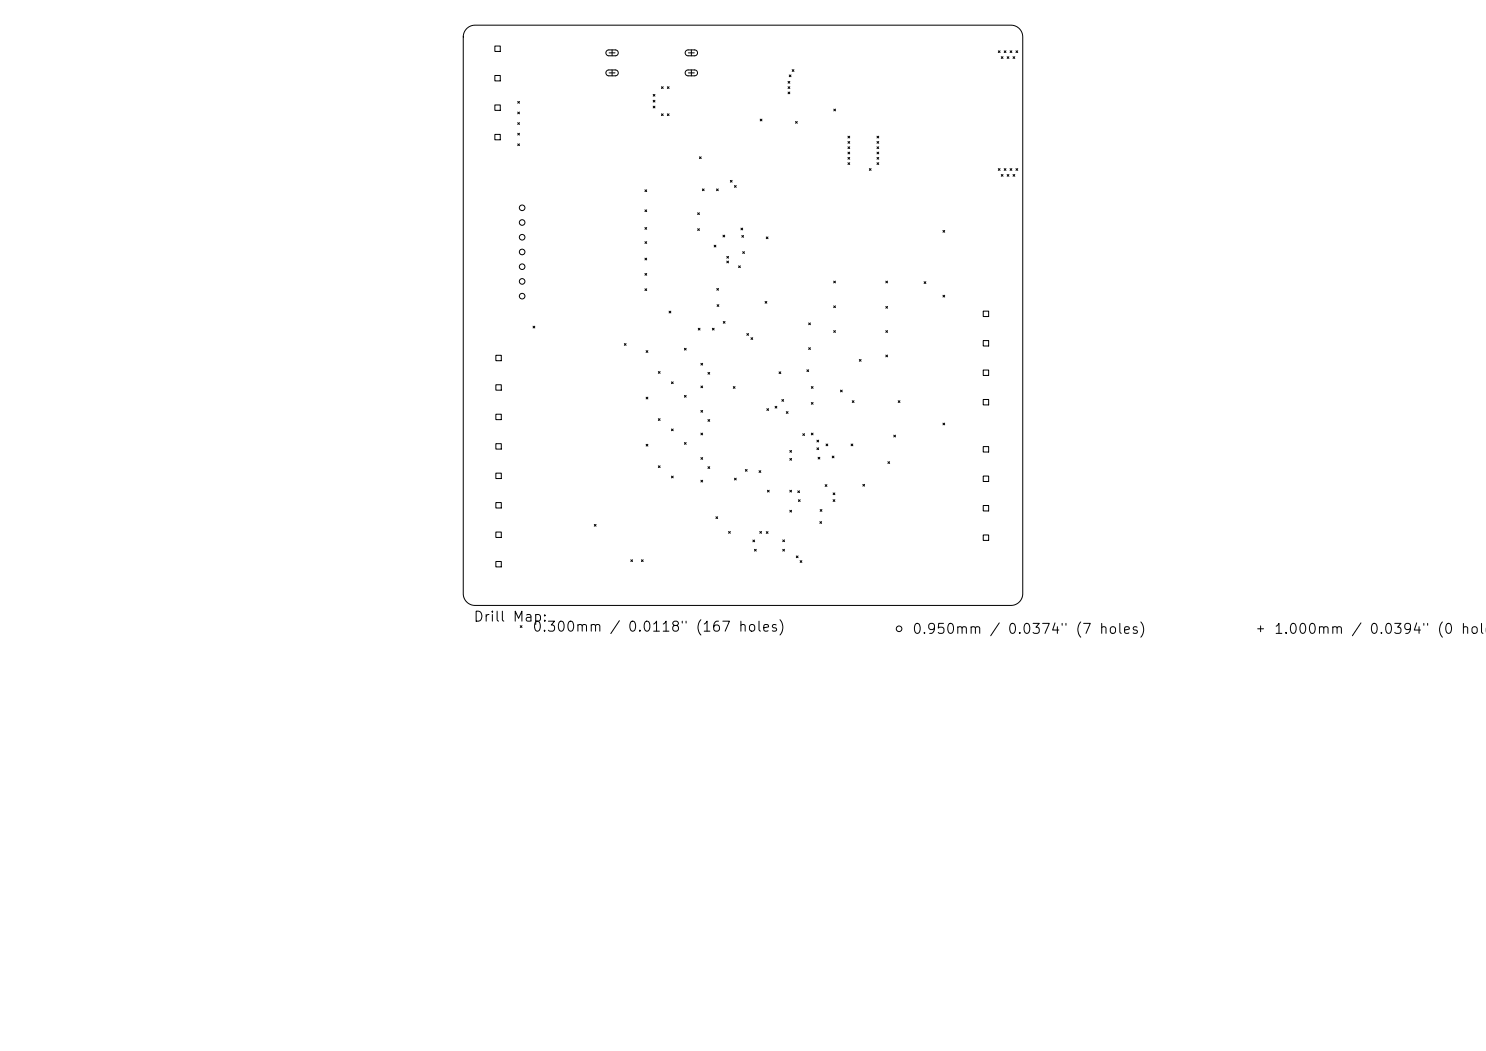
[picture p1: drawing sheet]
<svg xmlns="http://www.w3.org/2000/svg" width="297mm" height="210mm" viewBox="0 0 297 210" stroke-linecap="round" stroke-linejoin="round" font-family="sans-serif">
<defs><g id="words">
<g font-size="2">
<text x="94.5" y="124.7">Drill Map:</text>
<text x="106.3" y="126.7">0.300mm / 0.0118&quot; (167 holes)</text>
<text x="182.2" y="127.2">0.950mm / 0.0374&quot; (7 holes)</text>
<text x="254.5" y="127.2">1.000mm / 0.0394&quot; (0 hole</text>
</g>
</g></defs>
<g fill="none" stroke="#000" stroke-width=".2">
<path d="M93.3 5.7l.6-.5 1-.2h107.2a2.35 2.35 0 0 1 2.3 2.4v111.2a2.35 2.35 0 0 1-2.3 2.4h-107.2a2.35 2.35 0 0 1-2.3-2.4v-111.2l.2-1zM98.9 9.2h1.1v1.1h-1.1zM98.9 15.1h1.1v1.1h-1.1zM121.3 10.1l.3-.1h1.5l.4 .3v.4l-.4 .4h-1.6l-.4-.4zM121.3 14.1l.3-.1h1.5l.4 .3v.4l-.4 .4h-1.6l-.4-.4zM121.7 10.6h1.2M121.7 14.6h1.2M122.3 10v1.2M122.3 14v1.2M130.6 18.9l.3 .3M130.9 18.9l-.3 .3M132.2 17.3l.4 .4"/>
<path d="M132.6 17.3l-.4 .4M133.4 17.3l.3 .4M133.7 17.3l-.3 .4M137.1 10.1l.4-.1h1.5l.3 .3 .1 .4-.5 .4h-1.5l-.4-.4zM137.1 14.1l.4-.1h1.5l.3 .3 .1 .4-.5 .4h-1.5l-.4-.4zM137.6 10.6h1.2M137.6 14.6h1.2M138.2 10v1.2M138.2 14v1.2M157.5 16.3l.4 .3M157.5 17.3l.4 .4M157.5 18.4l.4 .3"/>
<path d="M157.7 15l.4 .3M157.9 16.3l-.4 .3M157.9 17.3l-.4 .4M157.9 18.4l-.4 .3M158.1 15l-.4 .3M158.3 13.9l.4 .4M158.7 13.9l-.4 .4M199.5 10.1l.4 .4M199.9 10.1l-.4 .4M200.1 11.3l.4 .4M200.5 11.3l-.4 .4M200.7 10.1l.4 .4"/>
<path d="M201.1 10.1l-.4 .4M201.3 11.3l.3 .4M201.6 11.3l-.3 .4M201.9 10.1l.3 .4M202.2 10.1l-.3 .4M202.5 11.3l.3 .4M202.8 11.3l-.3 .4M203.1 10.1l.3 .4M203.4 10.1l-.3 .4M98.9 21h1.1v1.1h-1.1zM98.9 26.9h1.1v1h-1.1zM103.5 20.3l.3 .3"/>
<path d="M103.5 22.4l.3 .3M103.5 24.5l.3 .4M103.5 26.6l.3 .4M103.5 28.7l.3 .4M103.8 20.3l-.3 .3M103.8 22.4l-.3 .3M103.8 24.5l-.3 .4M103.8 26.6l-.3 .4M103.8 28.7l-.3 .4M128.9 37.9l.4 .4M129.3 37.9l-.4 .4M130.6 20l.3 .4"/>
<path d="M130.6 21.2l.3 .4M130.9 20l-.3 .4M130.9 21.2l-.3 .4M132.2 22.7l.4 .4M132.6 22.7l-.4 .4M133.4 22.7l.3 .4M133.7 22.7l-.3 .4M139.8 31.3l.3 .4M140.1 31.3l-.3 .4M140.4 37.8l.3 .3M140.7 37.8l-.3 .3M143.2 37.8l.4 .3"/>
<path d="M143.6 37.8l-.4 .3M146 36l.3 .4M146.3 36l-.3 .4M146.8 37.1l.3 .3M147.1 37.1l-.3 .3M151.9 23.8l.4 .4M152.3 23.8l-.4 .4M159 24.3l.4 .3M159.4 24.3l-.4 .3M166.7 21.8l.3 .4M167 21.8l-.3 .4M169.5 27.2l.3 .4"/>
<path d="M169.5 28.3l.3 .3M169.5 29.3l.3 .4M169.5 30.4l.3 .3M169.5 31.5l.3 .3M169.5 32.5l.3 .4M169.8 27.2l-.3 .4M169.8 28.3l-.3 .3M169.8 29.3l-.3 .4M169.8 30.4l-.3 .3M169.8 31.5l-.3 .3M169.8 32.5l-.3 .4M173.8 33.7l.3 .3"/>
<path d="M174.1 33.7l-.3 .3M175.3 30.4l.3 .3M175.3 27.2l.3 .4M175.3 28.3l.3 .3M175.3 29.3l.3 .4M175.3 31.5l.3 .3M175.3 32.5l.3 .4M175.6 27.2l-.3 .4M175.6 28.3l-.3 .3M175.6 29.3l-.3 .4M175.6 30.4l-.3 .3M175.6 31.5l-.3 .3"/>
<path d="M175.6 32.5l-.3 .4M199.5 33.7l.4 .3M199.9 33.7l-.4 .3M200.1 34.9l.4 .3M200.5 34.9l-.4 .3M200.7 33.7l.4 .3M201.1 33.7l-.4 .3M201.3 34.9l.3 .3M201.6 34.9l-.3 .3M201.9 33.7l.3 .3M202.2 33.7l-.3 .3M202.5 34.9l.3 .3"/>
<path d="M202.8 34.9l-.3 .3M203.1 33.7l.3 .3M203.4 33.7l-.3 .3M128.9 41.9l.4 .4M128.9 45.5l.4 .3M128.9 48.3l.4 .3M128.9 51.6l.4 .3M128.9 54.6l.4 .4M128.9 57.7l.4 .4M129.3 41.9l-.4 .4M129.3 45.5l-.4 .3M129.3 48.3l-.4 .3"/>
<path d="M129.3 51.6l-.4 .3M129.3 54.6l-.4 .4M129.3 57.7l-.4 .4M139.4 42.5l.4 .4M139.4 45.7l.4 .4M139.8 42.5l-.4 .4M139.8 45.7l-.4 .4M142.7 49l.4 .3M143.1 49l-.4 .3M143.3 57.6l.3 .4M143.6 57.6l-.3 .4M144.5 47l.4 .3"/>
<path d="M144.9 47l-.4 .3M145.3 51.2l.3 .4M145.3 52.2l.3 .3M145.6 51.2l-.3 .4M145.6 52.2l-.3 .3M147.6 53.1l.4 .4M148 53.1l-.4 .4M148.1 45.6l.3 .3M148.3 47.1l.3 .3M148.4 45.6l-.3 .3M148.4 50.3l.4 .3M148.6 47.1l-.3 .3"/>
<path d="M148.8 50.3l-.4 .3M153.2 47.3l.3 .4M153.5 47.3l-.3 .4M166.6 56.2l.4 .3M167 56.2l-.4 .3M177 56.2l.4 .3M177.4 56.2l-.4 .3M184.7 56.3l.4 .3M185.1 56.3l-.4 .3M188.5 46.1l.3 .3M188.5 59l.3 .4M188.8 46.1l-.3 .3"/>
<path d="M188.8 59l-.3 .4M99.1 71h1.1v1.1h-1.1zM99.1 76.9h1.1v1.1h-1.1zM106.5 65.2l.4 .3M106.9 65.2l-.4 .3M124.8 68.7l.3 .3M125.1 68.7l-.3 .3M129.1 70.1l.4 .3M129.1 79.4l.4 .3M129.5 70.1l-.4 .3M129.5 79.4l-.4 .3M131.6 74.2l.3 .4"/>
<path d="M131.9 74.2l-.3 .4M133.7 62.2l.4 .3M134.1 62.2l-.4 .3M134.2 76.3l.4 .4M134.6 76.3l-.4 .4M136.8 69.6l.3 .3M136.8 79l.3 .4M137.1 69.6l-.3 .3M137.1 79l-.3 .4M139.6 65.6l.3 .3M139.9 65.6l-.3 .3M140.1 72.6l.3 .3"/>
<path d="M140.1 77.1l.3 .4M140.4 72.6l-.3 .3M140.4 77.1l-.3 .4M141.5 74.4l.4 .4M141.9 74.4l-.4 .4M142.4 65.6l.3 .3M142.7 65.6l-.3 .3M143.3 60.9l.4 .3M143.7 60.9l-.4 .3M144.6 64.2l.3 .4M144.9 64.2l-.3 .4M146.6 77.2l.3 .4"/>
<path d="M146.9 77.2l-.3 .4M149.3 66.7l.3 .3M149.6 66.7l-.3 .3M150.1 67.5l.3 .3M150.4 67.5l-.3 .3M152.9 60.2l.4 .4M153.3 60.2l-.4 .4M155.7 74.3l.4 .4M156.1 74.3l-.4 .4M156.3 79.8l.3 .4M156.6 79.8l-.3 .4M161.3 73.9l.3 .3"/>
<path d="M161.6 73.9l-.3 .3M161.6 64.5l.4 .4M161.6 69.5l.4 .3M162 64.5l-.4 .4M162 69.5l-.4 .3M162.2 77.2l.3 .4M162.5 77.2l-.3 .4M166.6 61.1l.4 .4M166.6 66.1l.4 .3M167 61.1l-.4 .4M167 66.1l-.4 .3M168 78l.3 .3"/>
<path d="M168.3 78l-.3 .3M171.7 71.8l.4 .4M172.1 71.8l-.4 .4M177 61.2l.4 .4M177 66.1l.4 .3M177 70.9l.4 .4M177.4 61.2l-.4 .4M177.4 66.1l-.4 .3M177.4 70.9l-.4 .4M196.5 62.2h1.1v1h-1.1zM196.5 68.1h1.1v1h-1.1zM196.5 73.9h1.1v1.1h-1.1z"/>
<path d="M196.5 79.8h1.1v1.1h-1.1zM99.1 94.5h1.1v1.1h-1.1zM99.1 82.8h1.1v1h-1.1zM99.1 88.7h1.1v1h-1.1zM129.1 88.8l.4 .3M129.5 88.8l-.4 .3M131.6 83.7l.3 .3M131.6 93.1l.3 .3M131.9 83.7l-.3 .3M131.9 93.1l-.3 .3M134.2 85.7l.4 .4M134.2 95.1l.4 .4"/>
<path d="M134.6 85.7l-.4 .4M134.6 95.1l-.4 .4M136.8 88.4l.3 .4M137.1 88.4l-.3 .4M140.1 82l.3 .4M140.1 86.5l.3 .4M140.1 91.4l.3 .4M140.1 96l.3 .3M140.4 82l-.3 .4M140.4 86.5l-.3 .4M140.4 91.4l-.3 .4M140.4 96l-.3 .3"/>
<path d="M141.5 83.8l.4 .4M141.5 93.3l.4 .3M141.9 83.8l-.4 .4M141.9 93.3l-.4 .3M146.8 95.5l.3 .4M147.1 95.5l-.3 .4M149 93.8l.3 .4M149.3 93.8l-.3 .4M151.7 94l.4 .4M152.1 94l-.4 .4M153.3 81.7l.3 .3M153.4 98l.3 .3"/>
<path d="M153.6 81.7l-.3 .3M153.7 98l-.3 .3M154.9 81.2l.4 .3M155.3 81.2l-.4 .3M157.2 82.2l.3 .4M157.5 82.2l-.3 .4M157.9 90l.3 .4M157.9 91.6l.3 .4M157.9 98l.3 .3M158.2 90l-.3 .4M158.2 91.6l-.3 .4M158.2 98l-.3 .3"/>
<path d="M159.4 98.1l.4 .3M159.6 99.9l.3 .3M159.8 98.1l-.4 .3M159.9 99.9l-.3 .3M160.4 86.7l.4 .3M160.8 86.7l-.4 .3M162.2 80.4l.3 .4M162.2 86.5l.3 .4M162.5 80.4l-.3 .4M162.5 86.5l-.3 .4M163.3 89.5l.3 .3M163.3 88l.3 .3"/>
<path d="M163.5 91.4l.4 .3M163.6 88l-.3 .3M163.6 89.5l-.3 .3M163.9 91.4l-.4 .3M164.9 96.8l.4 .4M165.1 88.7l.4 .4M165.3 96.8l-.4 .4M165.5 88.7l-.4 .4M166.3 91.1l.4 .4M166.5 98.5l.4 .3M166.5 99.8l.4 .4M166.7 91.1l-.4 .4"/>
<path d="M166.9 98.5l-.4 .3M166.9 99.8l-.4 .4M170.1 88.7l.4 .4M170.3 80.1l.4 .3M170.5 88.7l-.4 .4M170.7 80.1l-.4 .3M172.5 96.8l.3 .3M172.8 96.8l-.3 .3M177.5 92.3l.3 .3M177.8 92.3l-.3 .3M178.6 87l.4 .3M179 87l-.4 .3"/>
<path d="M179.5 80.1l.4 .3M179.9 80.1l-.4 .3M188.5 84.5l.3 .4M188.8 84.5l-.3 .4M196.5 89.2h1.1v1.1h-1.1zM196.5 95.1h1.1v1.1h-1.1zM99.1 100.4h1.1v1.1h-1.1zM99.1 106.3h1.1v1.1h-1.1zM99.1 112.2h1.1v1.1h-1.1zM118.8 104.8l.3 .3M119.1 104.8l-.3 .3M126.1 111.9l.3 .3"/>
<path d="M126.4 111.9l-.3 .3M128.2 111.9l.3 .3M128.5 111.9l-.3 .3M143.1 103.3l.3 .3M143.4 103.3l-.3 .3M145.6 106.2l.4 .4M146 106.2l-.4 .4M150.5 107.9l.3 .4M150.8 109.8l.3 .3M150.8 107.9l-.3 .4M151.1 109.8l-.3 .3M151.9 106.2l.3 .4"/>
<path d="M152.2 106.2l-.3 .4M153.2 106.2l.3 .4M153.5 106.2l-.3 .4M156.4 107.9l.4 .3M156.4 109.8l.4 .3M156.8 107.9l-.4 .3M156.8 109.8l-.4 .3M157.9 102l.3 .3M158.2 102l-.3 .3M159.2 111.1l.3 .3M159.5 111.1l-.3 .3M159.9 112l.4 .4"/>
<path d="M160.3 112l-.4 .4M163.9 104.2l.3 .4M163.9 101.8l.4 .4M164.2 104.2l-.3 .4M164.3 101.8l-.4 .4M196.5 101h1.1v1.1h-1.1zM196.5 106.9h1.1v1.1h-1.1zM104 125l.3 .4M104.3 125l-.3 .4M251.4 125.6h1.1M252 125.1v1.1"/>
<circle cx="104.4" cy="56.2" r=".56"/>
<circle cx="104.4" cy="44.5" r=".56"/>
<circle cx="104.4" cy="53.3" r=".56"/>
<circle cx="104.4" cy="41.5" r=".56"/>
<circle cx="104.4" cy="47.4" r=".56"/>
<circle cx="104.4" cy="59.2" r=".56"/>
<circle cx="104.4" cy="50.3" r=".56"/>
<circle cx="179.7" cy="125.6" r=".56"/>
</g>
<use href="#words"/>
</svg>
